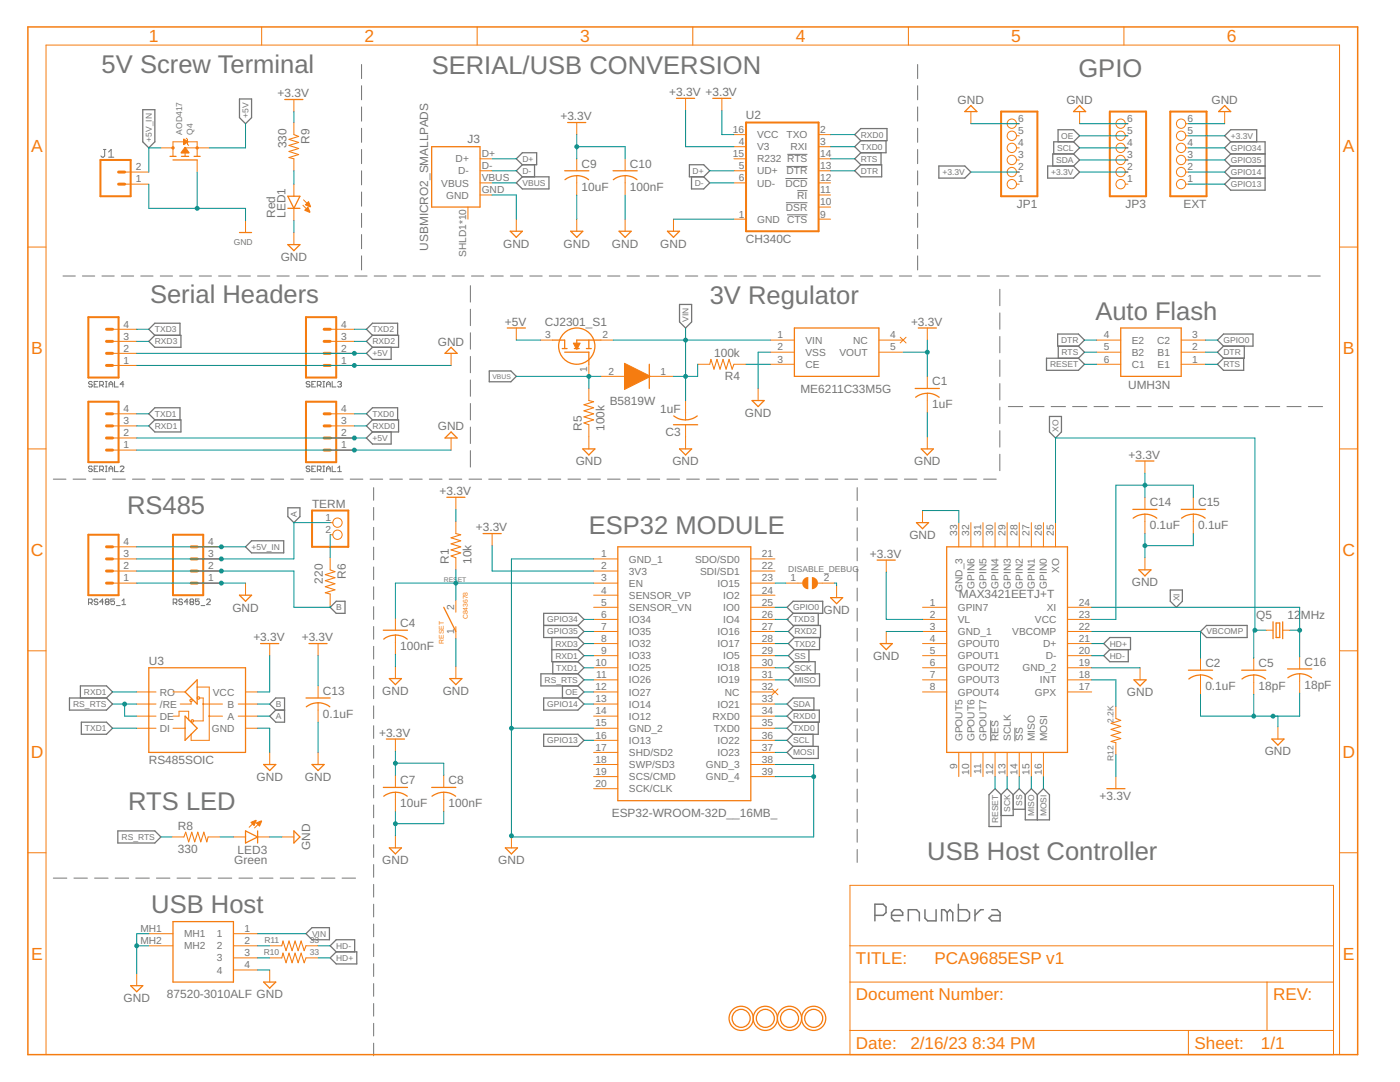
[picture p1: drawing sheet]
<svg xmlns="http://www.w3.org/2000/svg" width="279mm" height="216mm" viewBox="0 0 279 216" stroke-linecap="round" stroke-linejoin="round" font-family="sans-serif">
<defs><g id="words">
<g font-size="5.1" fill="#757575">
<text x="20.3" y="14.5">5V Screw Terminal</text>
<text x="86.2" y="14.8">SERIAL/USB CONVERSION</text>
<text x="215.2" y="15.3">GPIO</text>
<text x="29.9" y="60.4">Serial Headers</text>
<text x="141.6" y="60.6">3V Regulator</text>
<text x="218.6" y="63.8">Auto Flash</text>
<text x="25.4" y="102.6">RS485</text>
<text x="117.5" y="106.5">ESP32 MODULE</text>
<text x="25.6" y="161.7">RTS LED</text>
<text x="185.1" y="171.6">USB Host Controller</text>
<text x="30.2" y="182.2">USB Host</text>
</g>
<g font-size="3.5" fill="#f57c10">
<text x="29.7" y="8.4">1</text>
<text x="72.8" y="8.4">2</text>
<text x="115.8" y="8.4">3</text>
<text x="158.8" y="8.4">4</text>
<text x="201.8" y="8.4">5</text>
<text x="244.8" y="8.4">6</text>
<text x="6.2" y="30.4">A</text>
<text x="268" y="30.4">A</text>
<text x="6.2" y="70.7">B</text>
<text x="268" y="70.7">B</text>
<text x="6.1" y="110.9">C</text>
<text x="267.9" y="110.9">C</text>
<text x="6.1" y="151.2">D</text>
<text x="267.9" y="151.2">D</text>
<text x="6.2" y="191.5">E</text>
<text x="268" y="191.5">E</text>
</g>
<g font-size="3.4" fill="#f57c10">
<text x="170.8" y="192.3">TITLE:</text>
<text x="186.5" y="192.3">PCA9685ESP v1</text>
<text x="170.8" y="199.6">Document Number:</text>
<text x="254.1" y="199.6">REV:</text>
<text x="170.8" y="209.2">Date:</text>
<text x="181.7" y="209.2">2/16/23</text>
<text x="194" y="209.2">8:34 PM</text>
<text x="238.4" y="209.2">Sheet:</text>
<text x="251.7" y="209.2">1/1</text>
</g>
<g font-size="2.4" fill="#757575">
<text x="55.4" y="19.4">+3.3V</text>
<text x="111.8" y="24">+3.3V</text>
<text x="133.6" y="19.1">+3.3V +3.3V</text>
<text x="148.9" y="23.8">U2</text>
<text x="191.1" y="20.7">GND</text>
<text x="212.8" y="20.7">GND</text>
<text x="241.8" y="20.7">GND</text>
<text x="57.2" y="29.6" transform="rotate(-90 57.2 29.6)">330</text>
<text x="61.8" y="28.7" transform="rotate(-90 61.8 28.7)">R9</text>
<text x="93.3" y="28.5">J3</text>
<text x="116.1" y="33.5">C9</text>
<text x="125.7" y="33.5">C10</text>
<text x="116.1" y="38.1">10uF</text>
<text x="125.7" y="38.1">100nF</text>
<text x="202.9" y="41.5">JP1</text>
<text x="224.6" y="41.5">JP3</text>
<text x="236.2" y="41.5">EXT</text>
<text x="54.9" y="43.5" transform="rotate(-90 54.9 43.5)">Red</text>
<text x="57" y="43.5" transform="rotate(-90 57 43.5)">LED1</text>
<text x="56" y="52.1">GND</text>
<text x="85.4" y="50" transform="rotate(-90 85.4 50)">USBMICRO2_SMALLPADS</text>
<text x="100.4" y="49.4">GND</text>
<text x="112.5" y="49.4">GND</text>
<text x="122.1" y="49.4">GND</text>
<text x="131.8" y="49.4">GND</text>
<text x="148.9" y="48.6">CH340C</text>
<text x="100.8" y="65">+5V</text>
<text x="108.8" y="65.1">CJ2301_S1</text>
<text x="181.8" y="65">+3.3V</text>
<text x="87.4" y="69">GND</text>
<text x="142.5" y="71.2">100k</text>
<text x="144.6" y="75.8">R4</text>
<text x="186" y="76.9">C1</text>
<text x="225.1" y="77.6">UMH3N</text>
<text x="121.7" y="80.8">B5819W</text>
<text x="131.8" y="82.5">1uF</text>
<text x="148.7" y="83.2">GND</text>
<text x="159.7" y="78.4">ME6211C33M5G</text>
<text x="186" y="81.5">1uF</text>
<text x="87.4" y="85.8">GND</text>
<text x="116.1" y="86" transform="rotate(-90 116.1 86)">R5</text>
<text x="120.7" y="86" transform="rotate(-90 120.7 86)">100k</text>
<text x="132.8" y="87">C3</text>
<text x="114.9" y="92.8">GND</text>
<text x="134.2" y="92.8">GND</text>
<text x="182.4" y="92.8">GND</text>
<text x="225.2" y="91.5">+3.3V</text>
<text x="62.3" y="101.3">TERM</text>
<text x="87.7" y="98.7">+3.3V</text>
<text x="229.5" y="101">C14</text>
<text x="239.1" y="101">C15</text>
<text x="95" y="106">+3.3V</text>
<text x="181.5" y="107.5">GND</text>
<text x="229.5" y="105.6">0.1uF</text>
<text x="239.1" y="105.6">0.1uF</text>
<text x="89.6" y="112.5" transform="rotate(-90 89.6 112.5)">R1</text>
<text x="94.1" y="112.5" transform="rotate(-90 94.1 112.5)">10k</text>
<text x="173.6" y="111.3">+3.3V</text>
<text x="64.4" y="116.5" transform="rotate(-90 64.4 116.5)">220</text>
<text x="69" y="115.5" transform="rotate(-90 69 115.5)">R6</text>
<text x="191.4" y="119.4">MAX3421EETJ+T</text>
<text x="225.9" y="117">GND</text>
<text x="46.4" y="122">GND</text>
<text x="79.9" y="125.2">C4</text>
<text x="164.3" y="122.5">GND</text>
<text x="250.7" y="123.6">Q5</text>
<text x="257" y="123.6">12</text>
<text x="259.6" y="123.6">MHz</text>
<text x="50.6" y="127.9">+3.3V</text>
<text x="60.2" y="127.9">+3.3V</text>
<text x="79.9" y="129.7">100nF</text>
<text x="174.2" y="131.7">GND</text>
<text x="29.7" y="132.8">U3</text>
<text x="240.6" y="137.7">0.1uF</text>
<text x="240.6" y="133.1">C2</text>
<text x="251.2" y="137.7">18pF</text>
<text x="251.2" y="133.1">C5</text>
<text x="260.3" y="137.5">18pF</text>
<text x="260.3" y="132.9">C16</text>
<text x="64.4" y="143.3">0.1uF</text>
<text x="64.4" y="138.7">C13</text>
<text x="76.3" y="138.7">GND</text>
<text x="88.4" y="138.7">GND</text>
<text x="224.9" y="138.9">GND</text>
<text x="75.7" y="147">+3.3V</text>
<text x="29.7" y="152.5">RS485SOIC</text>
<text x="51.2" y="155.8">GND</text>
<text x="60.8" y="155.8">GND</text>
<text x="252.4" y="150.7">GND</text>
<text x="79.9" y="161.1">10uF</text>
<text x="79.9" y="156.5">C7</text>
<text x="89.5" y="161.1">100nF</text>
<text x="89.5" y="156.5">C8</text>
<text x="219.4" y="159.5">+3.3V</text>
<text x="35.5" y="165.6">R8</text>
<text x="122.1" y="163">ESP32-WROOM-32D__16MB_</text>
<text x="35.5" y="170.1">330</text>
<text x="46.8" y="172.4">Green</text>
<text x="47.4" y="170.4">LED3</text>
<text x="61.9" y="169.6" transform="rotate(-90 61.9 169.6)">GND</text>
<text x="76.3" y="172.4">GND</text>
<text x="99.5" y="172.4">GND</text>
<text x="24.7" y="199.9">GND</text>
<text x="33.3" y="199.2">87520-3010ALF GND</text>
</g>
<g font-size="2" fill="#757575">
<text x="146.3" y="26.5">16</text>
<text x="147.4" y="28.9">4</text>
<text x="151.1" y="30">V3</text>
<text x="151.1" y="27.6">VCC</text>
<text x="157" y="27.6">TXO</text>
<text x="157.7" y="30">RXI</text>
<text x="163.7" y="28.9">3</text>
<text x="163.7" y="26.5">2</text>
<text x="203.2" y="29.2">4</text>
<text x="203.2" y="26.8">5</text>
<text x="203.2" y="24.3">6</text>
<text x="224.9" y="29.2">4</text>
<text x="224.9" y="26.8">5</text>
<text x="224.9" y="24.3">6</text>
<text x="237" y="29.2">4</text>
<text x="237" y="26.8">5</text>
<text x="237" y="24.3">6</text>
<text x="27.1" y="34">2</text>
<text x="90.9" y="32.4">D+</text>
<text x="91.4" y="34.8">D-</text>
<text x="96.1" y="31.3">D+</text>
<text x="96.1" y="33.8">D-</text>
<text x="146.3" y="31.3">15</text>
<text x="147.4" y="33.8">5</text>
<text x="151.1" y="32.4">R232 RTS</text>
<text x="151.1" y="34.8">UD+</text>
<text x="157" y="34.8">DTR</text>
<text x="163.7" y="33.8">13</text>
<text x="163.7" y="31.3">14</text>
<text x="203.2" y="34">2</text>
<text x="203.2" y="31.6">3</text>
<text x="224.9" y="34">2</text>
<text x="224.9" y="31.6">3</text>
<text x="237" y="34">2</text>
<text x="237" y="31.6">3</text>
<text x="27.1" y="36.4">1</text>
<text x="88.1" y="37.2">VBUS</text>
<text x="89.1" y="39.6">GND</text>
<text x="96.1" y="36.2">VBUS</text>
<text x="96.1" y="38.6">GND</text>
<text x="147.4" y="36.2">6</text>
<text x="151.1" y="37.2">UD-</text>
<text x="156.7" y="37.2">DCD</text>
<text x="159.1" y="39.6">RI</text>
<text x="163.7" y="36.2">12</text>
<text x="163.7" y="41">10</text>
<text x="163.7" y="38.6">11</text>
<text x="203.2" y="36.4">1</text>
<text x="224.9" y="36.4">1</text>
<text x="237" y="36.4">1</text>
<text x="147.4" y="43.4">1</text>
<text x="151.1" y="44.5">GND</text>
<text x="156.8" y="42">DSR</text>
<text x="157.1" y="44.5">CTS</text>
<text x="163.7" y="43.4">9</text>
<text x="93.1" y="51.3" transform="rotate(-90 93.1 51.3)">SHLD1*10</text>
<text x="24.7" y="65.4">4</text>
<text x="68.1" y="65.4">4</text>
<text x="24.7" y="70.2">2</text>
<text x="24.7" y="67.8">3</text>
<text x="68.1" y="70.2">2</text>
<text x="68.1" y="67.8">3</text>
<text x="108.8" y="67.5">3</text>
<text x="120.3" y="67.5">2</text>
<text x="155.2" y="67.5">1</text>
<text x="155.2" y="69.9">2</text>
<text x="160.7" y="68.6">VIN</text>
<text x="160.7" y="71">VSS</text>
<text x="167.5" y="71">VOUT</text>
<text x="170.3" y="68.6">NC</text>
<text x="177.6" y="67.5">4</text>
<text x="177.6" y="69.9">5</text>
<text x="220.3" y="69.9">5</text>
<text x="220.3" y="67.5">4</text>
<text x="225.9" y="71">B2</text>
<text x="225.9" y="68.6">E2</text>
<text x="230.9" y="68.6">C2</text>
<text x="231" y="71">B1</text>
<text x="238" y="69.9">2</text>
<text x="238" y="67.5">3</text>
<text x="24.7" y="72.6">1</text>
<text x="68.1" y="72.6">1</text>
<text x="117.2" y="74.1" transform="rotate(-90 117.2 74.1)">1</text>
<text x="121.4" y="74.8">2</text>
<text x="131.8" y="74.8">1</text>
<text x="155.2" y="72.3">3</text>
<text x="160.7" y="73.4">CE</text>
<text x="220.3" y="72.3">6</text>
<text x="225.9" y="73.4">C1</text>
<text x="231" y="73.4">E1</text>
<text x="238" y="72.3">1</text>
<text x="24.7" y="82.2">4</text>
<text x="68.1" y="82.2">4</text>
<text x="24.7" y="89.5">1</text>
<text x="24.7" y="87.1">2</text>
<text x="24.7" y="84.7">3</text>
<text x="68.1" y="89.5">1</text>
<text x="68.1" y="87.1">2</text>
<text x="68.1" y="84.7">3</text>
<text x="65" y="104">1</text>
<text x="65" y="106.4">2</text>
<text x="191" y="106.9" transform="rotate(-90 191 106.9)">33</text>
<text x="193.4" y="106.9" transform="rotate(-90 193.4 106.9)">32</text>
<text x="195.8" y="106.9" transform="rotate(-90 195.8 106.9)">31</text>
<text x="198.2" y="106.9" transform="rotate(-90 198.2 106.9)">30</text>
<text x="200.7" y="106.9" transform="rotate(-90 200.7 106.9)">29</text>
<text x="203.1" y="106.9" transform="rotate(-90 203.1 106.9)">28</text>
<text x="205.5" y="106.9" transform="rotate(-90 205.5 106.9)">27</text>
<text x="207.9" y="106.9" transform="rotate(-90 207.9 106.9)">26</text>
<text x="210.3" y="106.9" transform="rotate(-90 210.3 106.9)">25</text>
<text x="24.7" y="113.6">2</text>
<text x="24.7" y="111.2">3</text>
<text x="24.7" y="108.8">4</text>
<text x="41.6" y="113.6">2</text>
<text x="41.6" y="111.2">3</text>
<text x="41.6" y="108.8">4</text>
<text x="120" y="111.2">1</text>
<text x="120" y="113.6">2</text>
<text x="125.5" y="112.3">GND_1</text>
<text x="138.7" y="112.2">SDO/SD0</text>
<text x="152.1" y="111.2">21</text>
<text x="152.1" y="113.6">22</text>
<text x="24.7" y="116">1</text>
<text x="41.6" y="116">1</text>
<text x="120" y="116">3</text>
<text x="120" y="118.4">4</text>
<text x="125.5" y="114.7">3V3</text>
<text x="125.5" y="117.1">EN</text>
<text x="125.5" y="119.5">SENSOR_VP</text>
<text x="139.7" y="114.7">SDI/SD1</text>
<text x="143.2" y="117.1">IO15</text>
<text x="144.3" y="119.5">IO2</text>
<text x="152.1" y="116">23</text>
<text x="152.1" y="118.4">24</text>
<text x="157.8" y="116">1</text>
<text x="164.4" y="116">2</text>
<text x="192.1" y="118.1" transform="rotate(-90 192.1 118.1)">GND_3</text>
<text x="194.5" y="117.4" transform="rotate(-90 194.5 117.4)">GPIN6</text>
<text x="196.9" y="117.4" transform="rotate(-90 196.9 117.4)">GPIN5</text>
<text x="199.3" y="117.4" transform="rotate(-90 199.3 117.4)">GPIN4</text>
<text x="201.7" y="117.4" transform="rotate(-90 201.7 117.4)">GPIN3</text>
<text x="204.1" y="117.4" transform="rotate(-90 204.1 117.4)">GPIN2</text>
<text x="206.5" y="117.4" transform="rotate(-90 206.5 117.4)">GPIN1</text>
<text x="208.9" y="117.4" transform="rotate(-90 208.9 117.4)">GPIN0</text>
<text x="211.4" y="114.3" transform="rotate(-90 211.4 114.3)">XO</text>
<text x="90.6" y="121.8" transform="rotate(-90 90.6 121.8)">2</text>
<text x="120" y="120.8">5</text>
<text x="120" y="123.3">6</text>
<text x="120" y="125.7">7</text>
<text x="125.5" y="121.9">SENSOR_VN</text>
<text x="125.5" y="124.3">IO34</text>
<text x="144.3" y="121.9">IO0</text>
<text x="144.3" y="124.3">IO4</text>
<text x="152.1" y="120.8">25</text>
<text x="152.1" y="123.3">26</text>
<text x="152.1" y="125.7">27</text>
<text x="185.6" y="120.8">1</text>
<text x="185.6" y="123.3">2</text>
<text x="185.6" y="125.7">3</text>
<text x="191.1" y="121.9">GPIN7</text>
<text x="191.1" y="124.3">VL</text>
<text x="206.5" y="124.3">VCC</text>
<text x="208.9" y="121.9">XI</text>
<text x="215.3" y="120.8">24</text>
<text x="215.3" y="123.3">23</text>
<text x="215.3" y="125.7">22</text>
<text x="90.6" y="126.5" transform="rotate(-90 90.6 126.5)">1</text>
<text x="120" y="128.1">8</text>
<text x="120" y="130.5">9</text>
<text x="125.5" y="126.7">IO35</text>
<text x="125.5" y="129.1">IO32</text>
<text x="125.5" y="131.6">IO33</text>
<text x="143.2" y="126.7">IO16</text>
<text x="143.2" y="129.1">IO17</text>
<text x="144.3" y="131.5">IO5</text>
<text x="152.1" y="128.1">28</text>
<text x="152.1" y="130.5">29</text>
<text x="185.6" y="128.1">4</text>
<text x="185.6" y="130.5">5</text>
<text x="191.1" y="126.7">GND_1</text>
<text x="191.1" y="129.1">GPOUT0</text>
<text x="191.1" y="131.6">GPOUT1</text>
<text x="202" y="126.7">VBCOMP</text>
<text x="208.2" y="129.1">D+</text>
<text x="208.7" y="131.5">D-</text>
<text x="215.3" y="128.1">21</text>
<text x="215.3" y="130.5">20</text>
<text x="118.8" y="132.9">10</text>
<text x="118.8" y="137.7">12</text>
<text x="119" y="135.3">11</text>
<text x="125.5" y="134">IO25</text>
<text x="125.5" y="136.4">IO26</text>
<text x="143.2" y="134">IO18</text>
<text x="143.2" y="136.4">IO19</text>
<text x="152.1" y="132.9">30</text>
<text x="152.1" y="135.3">31</text>
<text x="152.1" y="137.7">32</text>
<text x="185.6" y="132.9">6</text>
<text x="185.6" y="135.3">7</text>
<text x="185.6" y="137.7">8</text>
<text x="191.1" y="134">GPOUT2</text>
<text x="191.1" y="136.4">GPOUT3</text>
<text x="204.1" y="134">GND_2</text>
<text x="207.6" y="136.4">INT</text>
<text x="215.3" y="132.9">19</text>
<text x="215.3" y="135.3">18</text>
<text x="215.3" y="137.7">17</text>
<text x="31.9" y="138.8">RO</text>
<text x="31.9" y="141.2">/RE</text>
<text x="31.9" y="143.6">DE</text>
<text x="42.5" y="138.8">VCC</text>
<text x="45.4" y="141.2">B</text>
<text x="45.4" y="143.6">A</text>
<text x="118.8" y="140.1">13</text>
<text x="118.8" y="142.6">14</text>
<text x="125.5" y="138.8">IO27</text>
<text x="125.5" y="141.2">IO14</text>
<text x="125.5" y="143.6">IO12</text>
<text x="142.2" y="143.6">RXD0</text>
<text x="143.2" y="141.2">IO21</text>
<text x="144.7" y="138.8">NC</text>
<text x="152.1" y="140.1">33</text>
<text x="152.1" y="142.6">34</text>
<text x="191.1" y="138.8">GPOUT4</text>
<text x="206.5" y="138.8">GPX</text>
<text x="31.9" y="146">DI</text>
<text x="42.3" y="146">GND</text>
<text x="118.8" y="145">15</text>
<text x="118.8" y="147.4">16</text>
<text x="118.8" y="149.8">17</text>
<text x="125.5" y="146">GND_2</text>
<text x="125.5" y="148.4">IO13</text>
<text x="142.4" y="146">TXD0</text>
<text x="143.2" y="148.4">IO22</text>
<text x="152.1" y="145">35</text>
<text x="152.1" y="147.4">36</text>
<text x="152.1" y="149.8">37</text>
<text x="192.1" y="147.9" transform="rotate(-90 192.1 147.9)">GPOUT5</text>
<text x="194.5" y="147.9" transform="rotate(-90 194.5 147.9)">GPOUT6</text>
<text x="196.9" y="147.9" transform="rotate(-90 196.9 147.9)">GPOUT7</text>
<text x="199.3" y="147.9" transform="rotate(-90 199.3 147.9)">RES</text>
<text x="201.7" y="147.9" transform="rotate(-90 201.7 147.9)">SCLK</text>
<text x="204.1" y="147.9" transform="rotate(-90 204.1 147.9)">SS</text>
<text x="206.5" y="147.9" transform="rotate(-90 206.5 147.9)">MISO</text>
<text x="209" y="147.9" transform="rotate(-90 209 147.9)">MOSI</text>
<text x="118.8" y="152.2">18</text>
<text x="118.8" y="154.6">19</text>
<text x="125.5" y="150.9">SHD/SD2</text>
<text x="125.5" y="153.3">SWP/SD3</text>
<text x="125.5" y="155.7">SCS/CMD</text>
<text x="140.9" y="153.3">GND_3</text>
<text x="140.9" y="155.7">GND_4</text>
<text x="143.2" y="150.8">IO23</text>
<text x="152.1" y="152.2">38</text>
<text x="152.1" y="154.6">39</text>
<text x="191" y="153.5" transform="rotate(-90 191 153.5)">9</text>
<text x="193.4" y="154.6" transform="rotate(-90 193.4 154.6)">10</text>
<text x="195.8" y="154.5" transform="rotate(-90 195.8 154.5)">11</text>
<text x="198.2" y="154.6" transform="rotate(-90 198.2 154.6)">12</text>
<text x="200.7" y="154.6" transform="rotate(-90 200.7 154.6)">13</text>
<text x="203.1" y="154.6" transform="rotate(-90 203.1 154.6)">14</text>
<text x="205.5" y="154.6" transform="rotate(-90 205.5 154.6)">15</text>
<text x="207.9" y="154.6" transform="rotate(-90 207.9 154.6)">16</text>
<text x="118.8" y="157">20</text>
<text x="125.5" y="158.1">SCK/CLK</text>
<text x="28" y="186">MH1</text>
<text x="48.8" y="186">1</text>
<text x="28" y="188.4">MH2</text>
<text x="36.7" y="187">MH1</text>
<text x="36.7" y="189.4">MH2</text>
<text x="43.2" y="187">1</text>
<text x="43.2" y="189.4">2</text>
<text x="43.2" y="191.9">3</text>
<text x="48.8" y="188.4">2</text>
<text x="48.8" y="190.8">3</text>
<text x="43.2" y="194.3">4</text>
<text x="48.8" y="193.2">4</text>
</g>
<g font-size="1.7" fill="#757575">
<text x="49.6" y="23.5" transform="rotate(-90 49.6 23.5)">+5V</text>
<text x="30.3" y="28.3" transform="rotate(-90 30.3 28.3)">+5V_IN</text>
<text x="36.3" y="26.9" transform="rotate(-90 36.3 26.9)">AOD417</text>
<text x="38.5" y="26.9" transform="rotate(-90 38.5 26.9)">Q4</text>
<text x="171.8" y="29.9">TXD0</text>
<text x="171.8" y="27.5">RXD0</text>
<text x="211.8" y="27.7">OE</text>
<text x="245.6" y="27.7">+3.3V</text>
<text x="104.2" y="32.3">D+</text>
<text x="104.2" y="34.7">D-</text>
<text x="138.2" y="34.7">D+</text>
<text x="171.8" y="34.7">DTR</text>
<text x="171.8" y="32.3">RTS</text>
<text x="188.1" y="34.9">+3.3V</text>
<text x="209.8" y="34.9">+3.3V</text>
<text x="210.8" y="32.5">SDA</text>
<text x="211" y="30.1">SCL</text>
<text x="245.6" y="34.9">GPIO14</text>
<text x="245.6" y="30.1">GPIO34</text>
<text x="245.6" y="32.5">GPIO35</text>
<text x="104.2" y="37.1">VBUS</text>
<text x="138.7" y="37.1">D-</text>
<text x="245.6" y="37.3">GPIO13</text>
<text x="46.7" y="48.8">GND</text>
<text x="137.4" y="64.2" transform="rotate(-90 137.4 64.2)">VIN</text>
<text x="30.9" y="68.7">RXD3</text>
<text x="30.9" y="66.3">TXD3</text>
<text x="74.3" y="71.1">+5V</text>
<text x="74.3" y="68.7">RXD2</text>
<text x="74.3" y="66.3">TXD2</text>
<text x="211.8" y="68.5">DTR</text>
<text x="211.9" y="70.9">RTS</text>
<text x="244.2" y="68.5">GPIO0</text>
<text x="244.2" y="70.9">DTR</text>
<text x="209.6" y="73.3">RESET</text>
<text x="244.2" y="73.3">RTS</text>
<text x="30.9" y="83.2">TXD1</text>
<text x="74.3" y="83.2">TXD0</text>
<text x="30.9" y="85.6">RXD1</text>
<text x="74.3" y="88">+5V</text>
<text x="74.3" y="85.6">RXD0</text>
<text x="211.2" y="86.2" transform="rotate(-90 211.2 86.2)">XO</text>
<text x="59.3" y="103.1" transform="rotate(-90 59.3 103.1)">A</text>
<text x="50.2" y="109.7">+5V_IN</text>
<text x="157.3" y="114.2">DISABLE_DEBUG</text>
<text x="235.4" y="120" transform="rotate(-90 235.4 120)">XI</text>
<text x="67.1" y="121.8">B</text>
<text x="109.2" y="124.2">GPIO34</text>
<text x="158.3" y="121.8">GPIO0</text>
<text x="158.3" y="124.2">TXD3</text>
<text x="109.2" y="126.6">GPIO35</text>
<text x="110.8" y="129">RXD3</text>
<text x="110.8" y="131.4">RXD1</text>
<text x="158.5" y="126.6">RXD2</text>
<text x="158.5" y="129">TXD2</text>
<text x="158.5" y="131.4">SS</text>
<text x="221.5" y="129">HD+</text>
<text x="221.5" y="131.4">HD-</text>
<text x="240.8" y="126.6">VBCOMP</text>
<text x="108.7" y="136.3">RS_RTS</text>
<text x="111" y="133.8">TXD1</text>
<text x="158.5" y="136.3">MISO</text>
<text x="158.5" y="133.8">SCK</text>
<text x="14.6" y="141.1">RS_RTS</text>
<text x="16.7" y="138.7">RXD1</text>
<text x="55" y="143.5">A</text>
<text x="55" y="141.1">B</text>
<text x="109.2" y="141.1">GPIO14</text>
<text x="112.9" y="138.7">OE</text>
<text x="158.3" y="141.1">SDA</text>
<text x="158.3" y="143.5">RXD0</text>
<text x="16.9" y="145.9">TXD1</text>
<text x="109.2" y="148.3">GPIO13</text>
<text x="158.3" y="148.3">SCL</text>
<text x="158.3" y="145.9">TXD0</text>
<text x="222.2" y="144.2" transform="rotate(-90 222.2 144.2)">2.2K</text>
<text x="158.3" y="150.7">MOSI</text>
<text x="222.2" y="151.8" transform="rotate(-90 222.2 151.8)">R12</text>
<text x="204" y="160.8" transform="rotate(-90 204 160.8)">SS</text>
<text x="24.3" y="167.6">RS_RTS</text>
<text x="199.2" y="164.2" transform="rotate(-90 199.2 164.2)">RESET</text>
<text x="201.6" y="162" transform="rotate(-90 201.6 162)">SCK</text>
<text x="206.4" y="162.9" transform="rotate(-90 206.4 162.9)">MISO</text>
<text x="208.8" y="162.9" transform="rotate(-90 208.8 162.9)">MOSI</text>
<text x="52.6" y="190.6">R10</text>
<text x="52.8" y="188.2">R11</text>
<text x="61.8" y="190.7">33</text>
<text x="61.8" y="188.2">33</text>
<text x="62.3" y="186.9">VIN</text>
<text x="67.1" y="191.7">HD+</text>
<text x="67.1" y="189.3">HD-</text>
</g>
<g font-size="1.4" fill="#757575">
<text x="98.3" y="75.6">VBUS</text>
<text x="88.6" y="116.1">RES</text>
<text x="91.3" y="116.1">ET</text>
</g>
<g font-size="1.4" fill="#f57c10">
<text x="93.4" y="123.6" transform="rotate(-90 93.4 123.6)">C843678</text>
<text x="88.6" y="128.4" transform="rotate(-90 88.6 128.4)">RESET</text>
</g>
</g></defs>
<g fill="none" stroke="#757575" stroke-width=".2">
<path d="M72.2 12.9v2.8M72.2 17.1v2.8M183.1 12.9v2.8M183.1 17.1v2.8M20.6 29.8h.5M20.9 29.8v1.3l-.3 .3h-.2l-.3-.3M21.7 31.4h1M21.7 30.3l.5-.5v1.6M72.2 21.3v2.9M72.2 25.6v2.8M72.2 29.8v2.9M72.2 34.1v2.8"/>
<path d="M72.2 38.3v2.8M156.7 35.6h4.4M157 33.2h4.1M157.1 30.8h4M159.1 38h2M183.1 21.3v2.9M183.1 25.6v2.8M183.1 29.8v2.9M183.1 34.1v2.8M183.1 38.3v2.8M12.6 55.1h2.4M16.4 55.1h2.5"/>
<path d="M20.3 55.1h2.5M24.2 55.1h2.5M28.1 55.1h2.4M32 55.1h2.4M35.9 55.1h2.4M39.8 55.1h2.4M43.6 55.1h2.5M47.5 55.1h2.5M51.4 55.1h2.4M55.3 55.1h2.4M59.2 55.1h2.4M63 55.1h2.5"/>
<path d="M66.9 55.1h2.5M70.8 55.1h2.5M72.2 42.6v2.8M72.2 46.8v2.8M72.2 51.1v2.8M74.7 55.1h2.4M78.6 55.1h2.4M82.4 55.1h2.5M86.3 55.1h2.5M90.2 55.1h2.5M93.9 57v3.3M94.1 55.1h2.4"/>
<path d="M98 55.1h2.4M101.9 55.1h2.4M105.7 55.1h2.5M109.6 55.1h2.5M113.5 55.1h2.5M117.4 55.1h2.4M121.3 55.1h2.4M125.1 55.1h2.5M129 55.1h2.5M132.9 55.1h2.5M136.8 55.1h2.5M140.7 55.1h2.4"/>
<path d="M144.5 55.1h2.5M148.4 55.1h2.5M152.3 55.1h2.5M156.2 55.1h2.5M156.8 40.4h4.3M157.1 42.9h4M160.1 55.1h2.4M164 55.1h2.4M167.9 55.1h2.4M171.7 55.1h2.5M175.6 55.1h2.5M179.5 55.1h2.4"/>
<path d="M183.1 42.6v2.8M183.1 46.8v2.8M183.1 51.1v2.8M183.4 55.1h2.4M187.3 55.1h2.4M191.1 55.1h2.5M195 55.1h2.5M198.9 55.1h2.5M199.5 57.7v3.3M202.8 55.1h2.5M206.7 55.1h2.4M210.5 55.1h2.5"/>
<path d="M214.4 55.1h2.5M218.3 55.1h2.5M222.2 55.1h2.5M226.1 55.1h2.4M230 55.1h2.4M233.8 55.1h2.5M237.7 55.1h2.5M241.6 55.1h2.5M245.5 55.1h2.4M249.4 55.1h2.4M253.3 55.1h2.4M257.1 55.1h2.5"/>
<path d="M261 55.1h2.5M18.4 76.3l-.2-.2h-.3l-.2 .2 .2 .4h.3l.2 .2-.2 .3h-.3l-.2-.2M18.8 76.7h.4M19.5 76.1h-.7v1.1h.7M19.9 76.9h.6l.1-.2v-.4l-.1-.2h-.6v1.1M20.3 76.9l.3 .3M21 76.1h.4M21 77.2h.4M21.2 76.1v1.1M21.8 77.2v-.7l.3-.4 .4 .4v.7M21.8 76.7h.7M22.9 76.1v1.1h.7"/>
<path d="M24.7 76.7h-.7l.5-.6v1.1M61.8 76.3l-.1-.2h-.4l-.2 .2 .2 .4h.4l.1 .2-.1 .3h-.4l-.2-.2M62.2 76.7h.4M63 76.1h-.8v1.1h.8M63.3 76.9h.6l.2-.2v-.4l-.2-.2h-.6v1.1M63.7 76.9l.4 .3M64.4 76.1h.4M64.4 77.2h.4M64.6 76.1v1.1M65.2 77.2v-.7l.4-.4 .3 .4v.7M65.2 76.7h.7M66.3 76.1v1.1h.7"/>
<path d="M67.4 76.3l.2-.2h.4l.1 .2-.1 .4M67.8 76.7h.2M68 76.7l.1 .2-.1 .3h-.4l-.2-.2M93.9 61.7v3.3M93.9 66.4v3.3M93.9 71.1v3.3M93.9 75.8v3.3M199.5 62.4v3.3M199.5 67.1v3.3M199.5 71.8v3.3M199.5 76.5v3.3M10.6 95.6h2.6"/>
<path d="M14.6 95.6h2.5M18.4 93.2l-.2-.2h-.3l-.2 .2 .2 .4h.3l.2 .1-.2 .4h-.3l-.2-.2M18.5 95.6h2.6M18.8 93.6h.4M19.5 93h-.7v1.1h.7M19.9 93.7h.6l.1-.1v-.4l-.1-.2h-.6v1.1M20.3 93.7l.3 .4M21 93h.4M21 94.1h.4M21.2 93v1.1M21.8 94.1v-.7l.3-.4 .4 .4v.7M21.8 93.6h.7"/>
<path d="M22.5 95.6h2.5M22.9 93v1.1h.7M24 93.2l.2-.2h.3l.2 .2v.2l-.7 .7h.7M26.4 95.6h2.6M30.4 95.6h2.5M34.3 95.6h2.6M38.3 95.6h2.5M42.2 95.6h2.6M46.2 95.6h2.5M50.1 95.6h2.6M54.1 95.6h2.5M58 95.6h2.6"/>
<path d="M61.8 93.2l-.1-.2h-.4l-.2 .2 .2 .4h.4l.1 .1-.1 .4h-.4l-.2-.2M62 95.6h2.5M62.2 93.6h.4M63 93h-.8v1.1h.8M63.3 93.7h.6l.2-.1v-.4l-.2-.2h-.6v1.1M63.7 93.7l.4 .4M64.4 93h.4M64.4 94.1h.4M64.6 93v1.1M65.2 93.6h.7M65.2 94.1v-.7l.4-.4 .3 .4v.7M65.9 95.6h2.6"/>
<path d="M66.3 93v1.1h.7M67.4 94.1h.7M67.4 93.4l.4-.4v1.1M69.9 95.6h2.5M73.9 95.6h2.5M74.6 97.3v2.5M77.8 95.6h2.5M81.7 95.6h2.6M85.7 95.6h2.5M89.6 95.6h2.6M93.6 95.6h2.5M93.9 80.5v3.3"/>
<path d="M93.9 85.2v3.3M93.9 89.9v3.3M97.5 95.6h2.6M101.5 95.6h2.5M105.4 95.6h2.6M109.4 95.6h2.5M113.3 95.6h2.6M117.3 95.6h2.5M121.2 95.6h2.6M125.2 95.6h2.5M129.1 95.6h2.6M133.1 95.6h2.5"/>
<path d="M137 95.6h2.6M141 95.6h2.5M144.9 95.6h2.6M148.9 95.6h2.5M152.8 95.6h2.6M156.8 95.6h2.5M160.7 95.6h2.6M164.7 95.6h2.5M168.6 95.6h2.6M171.1 97.3v2.6M172.6 95.6h2.5M176.6 95.6h2.5"/>
<path d="M180.5 95.6h2.5M184.4 95.6h2.6M188.4 95.6h2.5M192.3 95.6h2.6M196.3 95.6h2.5M199.5 81.2v3.3M199.5 85.9v3.3M199.5 90.6v3.3M201.2 81.1h2.9M205.5 81.1h2.9M209.8 81.1h2.8M214.1 81.1h2.8"/>
<path d="M218.3 81.1h2.9M222.6 81.1h2.9M226.9 81.1h2.8M231.2 81.1h2.8M235.4 81.1h2.9M239.7 81.1h2.9M244 81.1h2.8M248.3 81.1h2.8M252.6 81.1h2.8M256.8 81.1h2.9M261.1 81.1h2.8M19.5 119.7l-.2-.2h-.3l-.2 .2 .2 .4h.3l.2 .2-.2 .3h-.3l-.2-.1"/>
<path d="M22.9 119.5h-.8v.6l.6-.2 .2 .2v.4l-.2 .1h-.4l-.2-.1M24.3 119.9l.4-.4v1.1M36.4 119.7l-.2-.2h-.3l-.2 .4 .2 .2h.3l.2 .4-.2 .1h-.3l-.2-.1M39.8 119.5h-.8v.6l.4-.2 .4 .2v.4l-.2 .1h-.4l-.2-.1M41.2 119.7l.2-.2h.4l.2 .2v.2l-.8 .7h.8M74.6 101.3v2.5M74.6 105.2v2.5M74.6 109.2v2.5M74.6 113.1v2.6M74.6 117.1v2.5M171.1 101.3v2.6M171.1 105.3v2.6"/>
<path d="M171.1 109.3v2.6M171.1 113.3v2.6M171.1 117.3v2.6M17.7 120.3h.5l.2-.2v-.4l-.2-.2h-.5v1.1M18.1 120.3l.3 .3M20.6 120.1h-.7l.6-.6v1.1M21.2 120.1l-.2-.2 .2-.4h.4l.2 .2-.2 .4M21.2 120.1h.4M21.2 120.1l-.2 .2 .2 .3h.4l.2-.1-.2-.4M23.2 120.8h.8M24.3 120.6h.8M34.6 120.3h.5l.2-.2v-.4l-.2-.2h-.5v1.1"/>
<path d="M34.9 120.3l.4 .3M37.5 120.1h-.7l.5-.6v1.1M38.1 120.1l-.2-.2 .2-.4h.4l.2 .2-.2 .4M38.1 120.1h.4M38.1 120.1l-.2 .2 .2 .3h.4l.2-.1-.2-.4M40.1 120.8h.8M74.6 121.1v2.5M74.6 125v2.6M74.6 129v2.5M74.6 132.9v2.6M74.6 136.9v2.5M171.1 121.4v2.6"/>
<path d="M171.1 125.4v2.6M171.1 129.4v2.6M171.1 133.4v2.6M171.1 137.4v2.6M74.6 140.8v2.6M74.6 144.8v2.5M74.6 148.8v2.5M74.6 152.7v2.6M74.6 156.7v2.5M171.1 141.4v2.6M171.1 145.4v2.6M171.1 149.4v2.6"/>
<path d="M171.1 153.5v2.5M171.1 157.5v2.5M197.7 143.7v4.2M202.5 145.2v2.7M10.6 175.2h2.7M14.8 175.2h2.6M18.9 175.2h2.7M23 175.2h2.7M27.1 175.2h2.7M31.2 175.2h2.7M35.3 175.2h2.7M39.5 175.2h2.6"/>
<path d="M43.6 175.2h2.6M47.7 175.2h2.7M51.8 175.2h2.7M55.9 175.2h2.7M60 175.2h2.7M64.2 175.2h2.6M68.3 175.2h2.7M74.6 160.6v2.6M74.6 164.6v2.5M74.6 168.6v2.5M74.6 172.5v2.5M74.6 176.5v2.5"/>
<path d="M171.1 161.5v2.6M171.1 165.5v2.6M171.1 169.5v2.6M74.6 180.4v2.6M74.6 184.4v2.5M74.6 188.3v2.6M74.6 192.3v2.5M74.6 196.3v2.5M74.6 200.2v2.6M74.6 204.2v2.5M74.6 208.2v2.5"/>
</g>
<path d="M174.6 182.6h1.7l.5-.5v-1.1l-.5-.6h-1.7v3.3M177.9 182.6h2.2v-.5l-.5-.6h-1.1l-.6 .6v1.1l.6 .5h1.1M181.3 183.7v-2.2h1.6l.6 .6v1.6M184.6 181.5v1.7l.5 .5h1.7v-2.2M189 182.1l-.5-.6h-.6v2.2M189 182.1v1.6M189 182.1l.6-.6 .5 .6v1.6M191.3 180.4v3.3h1.6l.6-.5v-1.1l-.6-.6h-1.6M194.6 181.5v2.2M196.3 181.5h-.6l-1.1 1.1M197.9 181.5h1.1l.6 .6v1.6h-1.7l-.5-.5 .5-.6h1.7" fill="none" stroke="#757575" stroke-width=".3"/>
<g fill="none" stroke="#757575" stroke-width=".25">
<path d="M47.8 19.7h2.4v3.8l-1.2 1.2-1.2-1.2zM28.5 21.9h2.4v6.4l-1.2 1.2-1.2-1.2zM103 31.7l1.2-1.2h2.9v2.4h-2.9zM104.2 35.3h5.4v2.4h-5.4l-1.2-1.2zM104.2 32.9l-1.2 1.2 1.2 1.2M106.7 32.9v2.4M137.6 32.9h2.8l1.2 1.2-1.2 1.2h-2.8zM138 35.3v2.4h2.4l1.2-1.2-1.2-1.2M170.6 34.1l1.2-1.2h4.2v2.4h-4.2zM170.6 26.9l1.2-1.2h5.2v2.4h-5.2zM171.8 30.5l-1.2 1.2 1.2 1.2M171.8 28.1l-1.2 1.2 1.2 1.2"/>
<path d="M175.8 30.5v2.4M176.8 28.1v2.4h-5M187.4 33.1h5.2l1.2 1.2-1.2 1.2h-5.2zM209.1 33.1h5.1l1.3 1.2-1.3 1.2h-5.1zM211.2 28.3v-2.4h3l1.3 1.2-1.3 1.2M214.2 30.7l1.3 1.2-1.3 1.2M214.2 30.7h-4.1v2.4M214.2 28.3l1.3 1.2-1.3 1.2M214.2 28.3h-3.9v2.4M245.6 33.1h6.9M245.6 30.7h6.9M245.6 28.3h6.9v9.7h-6.9l-1.2-1.3 1.2-1.2"/>
<path d="M245.6 35.5h6.9M245.6 28.3l-1.2-1.2 1.2-1.2h5.2v2.4M245.6 33.1l-1.2 1.2 1.2 1.2M245.6 28.3l-1.2 1.2 1.2 1.2M245.6 30.7l-1.2 1.2 1.2 1.2M29.7 68.1l1.2-1.2h5.2v2.4h-5.2zM30.9 66.9l-1.2-1.2 1.2-1.2h5v2.4M74.3 69.3l-1.2 1.2 1.2 1.2h3.8v-2.4M74.3 66.9h5.2v2.4h-5.2M74.3 66.9l-1.2-1.2 1.2-1.2h5.1v2.4M74.3 66.9l-1.2 1.2 1.2 1.2M97.6 74h4.4l1 1.1-1 1.1h-4.4z"/>
<path d="M135.6 60.7h2.4v3.5l-1.2 1.2-1.2-1.2zM208.9 71.5h6.3l1.2 1.2-1.2 1.2h-6.3zM211.1 66.7h4.1l1.2 1.2-1.2 1.2h-4.1zM211.2 69.1v2.4M215.2 69.1l1.2 1.2-1.2 1.2M243 67.9l1.2-1.2h5.9v2.4h-5.9zM244.2 71.5l-1.2 1.2 1.2 1.2h4v-2.4M244.2 69.1l-1.2 1.2 1.2 1.2M248.3 69.1v2.4h-4.1M29.7 85l1.2-1.2h5.2v2.4h-5.2zM30.9 83.8l-1.2-1.2 1.2-1.2h5v2.4M74.3 86.2l-1.2 1.2 1.2 1.2h3.8v-2.4"/>
<path d="M74.3 83.8h5.2v2.4h-5.2M74.3 83.8l-1.2-1.2 1.2-1.2h5.1v2.4M74.3 83.8l-1.2 1.2 1.2 1.2M209.4 83.1h2.4v3.1l-1.1 1.2-1.3-1.2zM49 109.1l1.2-1.2h6.4v2.4h-6.4zM57.4 101.3h2.5v1.8l-1.2 1.2-1.3-1.2zM67.1 120h1.8v2.4h-1.8l-1.2-1.2zM233.6 117.7h2.4v2.3l-1.2 1.2-1.2-1.2zM13.9 139.3h7.4l1.2 1.2-1.2 1.2h-7.4zM16 139.3v-2.4h5.3l1.2 1.2-1.2 1.2M108.5 139.3h6.8l1.2 1.2-1.2 1.2h-6.8zM108.5 124.8h6.8"/>
<path d="M110.1 129.6h5.2M110.1 127.2v4.8h5.2M110.3 132v2.5M112.2 136.9v2.4M115.3 129.6l1.2 1.2-1.2 1.2M115.3 127.2l1.2 1.2-1.2 1.2M115.3 124.8l1.2-1.2-1.2-1.2h-6.8v4.8h6.8M115.3 136.9l1.2 1.2-1.2 1.2M115.3 134.5h-7.4v2.4h7.4M115.3 134.5l1.2 1.2-1.2 1.2M115.3 132l1.2 1.2-1.2 1.3M115.3 124.8l1.2 1.2-1.2 1.2"/>
<path d="M157.1 121.2l1.2-1.2h5.9v2.4h-5.9zM157.3 135.7l1.2-1.2h5.1v2.4h-5.1zM158.3 122.4l-1.2 1.2 1.2 1.2h5.4v2.4h-5.2M158.5 124.8l-1.2 1.2 1.2 1.2M158.5 127.2l-1.2 1.2 1.2 1.2M158.5 132l-1.2 1.2 1.2 1.3M158.5 132h4.2v2.5M158.5 129.6l-1.2 1.2 1.2 1.2M161.4 129.6v2.4M163.3 122.4v2.4M163.6 127.2v2.4h-5.1M220.3 128.4l1.2-1.2h4.1v2.4h-4.1z"/>
<path d="M221.5 129.6l-1.2 1.2 1.2 1.2h3.7v-2.4M240.8 124.8h8.1v2.4h-8.1l-1.2-1.2zM16.2 144.1h5.1l1.2 1.2-1.2 1.2h-5.1zM53.8 140.5l1.2-1.2h1.8v4.8h-1.8l-1.2-1.2 1.2-1.2zM55 141.7h1.8M108.5 146.5h6.8l1.2 1.2-1.2 1.2h-6.8zM158.3 141.7l-1.2-1.2 1.2-1.2h4.1v2.4M158.3 141.7h5.2v2.4h-5.2M158.3 146.5l-1.2 1.2 1.2 1.2M158.3 148.9h5v2.4h-5l-1.2-1.2zM158.3 144.1l-1.2 1.2 1.2 1.2M158.3 141.7l-1.2 1.2 1.2 1.2"/>
<path d="M162.3 146.5v2.4M163.3 144.1v2.4h-5M197.4 158.6l1.2-1.2 1.2 1.2v6.3h-2.4zM199.8 158.6l1.2-1.2 1.2 1.2M202.2 158.6v4.1h-2.4M202.2 158.6l1.2-1.2 1.2 1.2M204.6 158.6v5h4.8v-5l-1.2-1.2-1.2 1.2M204.6 158.6l1.2-1.2 1.2 1.2M207 158.6v5M23.5 165.8h7.4l1.2 1.2-1.2 1.2h-7.4zM202.2 161.5h2.4M61.1 186.3l1.2-1.2h3.4v2.4h-3.4z"/>
<path d="M65.9 191.1l1.2-1.2h4.1v2.4h-4.1zM67.1 189.9l-1.2-1.2 1.2-1.2h3.7v2.4"/>
</g>
<path d="M148.9 24.4h14.5v21.7h-14.5zM199.8 22.3h7.2v16.9h-7.2zM221.5 22.3h7.2v16.9h-7.2z" fill="none" stroke="#f57c10" stroke-width=".4"/>
<g fill="none" stroke="#f57c10" stroke-width=".2">
<path d="M136.8 19.6v2.4M144.1 19.6v2.4M95.8 36.5h2.4M95.8 34.1h2.4M95.8 38.9h2.4M95.8 31.7h2.4M115.1 24.4v2.5M115.1 31.7v2.4M115.1 35.1v3.8M124.8 31.7v2.4M124.8 35.1v3.8M146.5 36.5h2.4"/>
<path d="M146.5 34.1h2.4M146.5 31.7h2.4M146.5 29.3h2.4M146.5 26.9h2.4M163.4 36.5h2.4M163.4 34.1h2.4M163.4 38.9h2.4M163.4 31.7h2.4M163.4 29.3h2.4M163.4 26.9h2.4M193.8 22.3v2.4M202.9 36.7h.5"/>
<path d="M202.9 34.3h.5M202.9 31.9h.5M202.9 29.5h.5M202.9 27.1h.5M202.9 24.7h.5M215.5 22.3v2.4M224.6 36.7h.5M224.6 34.3h.5M224.6 31.9h.5M224.6 29.5h.5M224.6 27.1h.5M224.6 24.7h.5"/>
<path d="M93.4 41.3v2.4M103 43.7v2.4M115.1 43.7v2.4M124.8 43.7v2.4M134.4 43.7v2.4M146.5 43.7h2.4M163.4 43.7h2.4M163.4 41.3h2.4M103 65.4v2.5M107.9 67.9h2.4M117.5 72.7v2.4M117.5 77.5v2.4"/>
<path d="M119.9 67.9h2.4M119.9 75.1h4.9M129.6 75.1h4.8M136.8 79.9v3.9M139.2 72.7h2.4M146.5 72.7h2.4M151.3 77.5v2.4M153.7 72.7h4.8M153.7 70.3h4.8M153.7 67.9h4.8M175.4 70.3h4.8M175.4 67.9h4.8"/>
<path d="M179.7 67.3l1.1 1.1M180.8 67.3l-1.1 1.1M185.1 65.4v2.5M185.1 75.1v2.4M185.1 78.5v3.8M218.8 72.7h4.9M218.8 70.3h4.9M218.8 67.9h4.9M235.7 72.7h4.9M235.7 70.3h4.9M235.7 67.9h4.9M91 99.2v2.4"/>
<path d="M117.5 84.8v4.8M136.8 84.8v4.8M185.1 87.2v2.4M91 104.1v2.4M91 111.3v2.4M98.2 106.5v2.4M118.5 111.5h4.8M118.5 113.9h4.8M118.5 116.4h4.8M118.5 118.8h4.8M149.8 111.5h4.9M149.8 113.9h4.9"/>
<path d="M149.8 116.4h4.9M149.8 118.8h4.9M29.7 138.1h1.4M34.5 138.1h2.4M38.1 140v.5h-2.1M39.3 137.1h2.5v10.6h-3.7v-1.2M39.8 139.3h.8v4.5h-2M78.9 123.3v2.5M78.9 126.7v3.9M78.9 133v2.4M118.5 121.2h4.8M118.5 123.6h4.8"/>
<path d="M118.5 126h4.8M118.5 128.4h4.8M118.5 130.8h4.8M118.5 133.2h4.8M118.5 135.7h4.8M118.5 138.1h4.8M149.8 121.2h4.9M149.8 123.6h4.9M149.8 126h4.9M149.8 128.4h4.9M149.8 130.8h4.9M149.8 133.2h4.9"/>
<path d="M149.8 135.7h4.9M149.8 138.1h4.9M154.1 137.5l1.2 1.1M155.3 137.5l-1.2 1.1M29.7 140.5h1.4M29.7 142.9h1.4M29.7 145.3h1.4M34.5 142.9h1.2v-1h2v1.7M34.5 145.3h2.4M40.6 140.5h3.8M41.8 142.9h2.6M47.5 140.5h1.5"/>
<path d="M47.5 142.9h1.5M78.9 147.5v2.4M78.9 154.7v2.4M78.9 158.1v3.8M88.6 154.7v2.4M88.6 158.1v3.8M118.5 140.5h4.8M118.5 142.9h4.8M118.5 145.3h4.8M118.5 147.7h4.8M118.5 150.1h4.8M118.5 152.5h4.8"/>
<path d="M118.5 155h4.8M118.5 157.4h4.8M149.8 140.5h4.9M149.8 142.9h4.9M149.8 145.3h4.9M149.8 147.7h4.9M149.8 150.1h4.9M149.8 152.5h4.9M149.8 155h4.9M78.9 166.8v2.4M102.1 166.8v2.4"/>
<circle cx="201.9" cy="34.3" r=".93"/>
<circle cx="201.9" cy="27.1" r=".93"/>
<circle cx="201.9" cy="24.7" r=".93"/>
<circle cx="201.9" cy="29.5" r=".93"/>
<circle cx="201.9" cy="36.7" r=".93"/>
<circle cx="201.9" cy="31.9" r=".93"/>
<circle cx="223.6" cy="31.9" r=".93"/>
<circle cx="223.6" cy="29.5" r=".93"/>
<circle cx="223.6" cy="34.3" r=".93"/>
<circle cx="223.6" cy="27.1" r=".93"/>
<circle cx="223.6" cy="24.7" r=".93"/>
<circle cx="223.6" cy="36.7" r=".93"/>
</g>
<g fill="none" stroke="#f57c10" stroke-width=".25">
<path d="M135 19.6h3.6M142.2 19.6h3.7M86.1 29.3h9.7v12h-9.7zM112.7 34.1h4.8M113.3 24.4h3.6M115.1 35l1.5 .3 .9 .6M115.1 35.1l-1 .1-1.3 .7M122.3 34.1h4.9M124.8 35l1.4 .3 .9 .6M124.8 35.1l-1 .1-1.4 .7M193.8 21.1l1.2 1.2h-2.4zM214.2 22.3l1.3-1.2 1.2 1.2z"/>
<path d="M101.8 46.1h2.4l-1.2 1.2zM113.9 46.1h2.4l-1.2 1.2zM123.5 46.1h2.5l-1.2 1.2zM133.2 46.1h2.4l-1.2 1.2zM101.2 65.4h3.7M110.3 67.9h2.4v1.7M112.2 69.6h1M112.7 70.3h4.8v2.4M114.6 69.6h1M117 69.6h1M117.5 67.9v1.7M119.9 67.9h-4.8v1.7"/>
<path d="M129.6 72.7v4.8M150.1 79.9h2.4l-1.2 1.2zM158.5 65.4h16.9v9.7h-16.9zM182.6 77.5h4.9M182.7 79.3a3.8 3.8 0 0 1 4.7 0M183.3 65.4h3.6M223.7 65.4h12v9.7h-12zM89.2 99.2h3.6M116.3 89.6h2.4l-1.2 1.2zM134.4 84.8h4.8M134.5 83l1.3 .7 1 .1M135.6 89.6h2.4l-1.2 1.2z"/>
<path d="M139.1 83l-.8 .5-1.5 .3M183.9 89.6h2.4l-1.2 1.2zM96.4 106.5h3.6M123.3 109.1h26.5v50.7h-26.5zM29.7 133.2h19.3v16.9h-19.3zM39.3 135.7v4.8l-2.4-2.4zM76.5 125.8h4.8M76.6 127.5a3.8 3.8 0 0 1 4.7 0M77.7 135.4h2.4l-1.2 1.2zM36.9 142.9l2.4 2.4-2.4 2.4zM76.5 157.1h4.8M77.1 147.5h3.6"/>
<path d="M78.9 158.1l1 .1 1.4 .7M78.9 158.1l-1 .1-1.3 .7M86.1 157.1h4.9M88.6 158.1l1 .1 1.3 .7M88.6 158.1l-1 .1-1.4 .7M77.7 169.2h2.4l-1.2 1.2zM100.9 169.2h2.4l-1.2 1.2z"/>
<circle cx="115.1" cy="69.1" r="3.6"/>
<circle cx="147.9" cy="203.2" r="2.41"/>
<circle cx="147.9" cy="203.2" r="1.8"/>
<circle cx="152.7" cy="203.2" r="2.41"/>
<circle cx="152.7" cy="203.2" r="1.8"/>
<circle cx="157.6" cy="203.2" r="2.41"/>
<circle cx="157.6" cy="203.2" r="1.8"/>
<circle cx="162.4" cy="203.2" r="2.41"/>
<circle cx="162.4" cy="203.2" r="1.8"/>
</g>
<g fill="#f57c10" stroke="#f57c10" stroke-width=".2">
<path d="M114.4 68.5h1.4l-.6 1.2h-.2z" fill-rule="evenodd"/>
<path d="M124.6 72.5l5.1 2.5v.2l-5.1 2.5z" fill-rule="evenodd"/>
</g>
<path d="M117.5 79.9l1 .3-2 .6 2 .6-2 .6 2 .6-2 .6 2 .6-2 .6 1 .4M141.6 72.7l.3-1 .6 2 .6-2 .6 2 .6-2 .6 2 .6-2 .6 2 .4-1M91 106.5l.9 .2-1.9 .6 1.9 .6-1.9 .6 1.9 .6-1.9 .6 1.9 .6-1.9 .6 1 .4" fill="none" stroke="#f57c10" stroke-width=".21"/>
<g fill="#f57c10">
<path d="M37.8 139.6a.35 .35 0 0 1 .6-.1 .35 .35 0 0 1 0 .5l-.4 .1-.2-.1v-.2l.4-.1v.2l-.4-.1z" fill-rule="evenodd"/>
<path d="M39.3 139.1a.37 .37 0 0 1 .6 0 .37 .37 0 0 1-.3 .5h-.2l-.2-.3 .5-.1-.1 .2-.4-.1z" fill-rule="evenodd"/>
<path d="M38.1 143.7a.37 .37 0 0 1 .5-.2 .37 .37 0 0 1 .1 .5 .37 .37 0 0 1-.5 .2l-.2-.4h.5l-.1 .2-.4-.2z" fill-rule="evenodd"/>
<path d="M40.4 140.3h.3v.3h-.3v-.1l.2-.1-.2 .1z" fill-rule="evenodd"/>
<path d="M41.6 142.7h.3v.3h-.3v-.1h.2h-.2z" fill-rule="evenodd"/>
</g>
<g fill="#f57c10">
<path d="M37.8 139.6l.2-.2 .4 .1 .1 .2-.1 .3-.4 .1-.2-.1v-.2l.4-.1v.2l-.4-.1zM37.8 139.6v.2h.4v-.2l-.4 .2v.2l.2 .1 .4-.1 .1-.2-.1-.3-.4-.1z"/>
<path d="M39.3 139.1l.1-.2 .4 .1 .1 .2-.1 .4h-.2l-.3-.1-.1-.2 .5-.1-.1 .2-.4-.1zM39.3 139.1l-.1 .2h.5l-.1-.2-.4 .2 .1 .2 .3 .1h.2l.1-.2-.1-.4-.4-.1z"/>
<path d="M38.1 143.7l.3-.2 .2 .1 .1 .1-.1 .4-.4 .1-.2-.4h.5l-.1 .2-.4-.2zM38.1 143.7l-.1 .1 .4 .2 .1-.2h-.5l.2 .4 .4-.1 .1-.1-.1-.4-.2-.1z"/>
<path d="M40.4 140.3h.3v.3h-.3v-.1h.2h-.2zM40.4 140.3v.2h.2h-.2v.1h.3v-.3z"/>
<path d="M41.6 142.7h.3v.3h-.3v-.1h.2h-.2zM41.6 142.7v.2h.2h-.2v.1h.3v-.3z"/>
</g>
<g fill="none" stroke="#f57c10" stroke-width=".2">
<path d="M24.9 36.7h4.8M24.9 34.3h4.8M34.5 31.2v-2.9h4.8v2.9M37.2 27.6l.2 .2v1l.3 .2M39.3 29.5h-2.4v1.7M49 44v2.4M22.5 72.9h4.8M22.5 70.5h4.8M22.5 68.1h4.8M22.5 65.7h4.8M65.9 72.9h4.8M65.9 70.5h4.8"/>
<path d="M65.9 68.1h4.8M65.9 65.7h4.8M90 70.5v2.4M22.5 89.8h4.8M22.5 87.4h4.8M22.5 85h4.8M22.5 82.6h4.8M65.9 89.8h4.8M65.9 87.4h4.8M65.9 85h4.8M65.9 82.6h4.8M90 87.4v2.4"/>
<path d="M22.5 116.4h4.8M22.5 113.9h4.8M22.5 111.5h4.8M22.5 109.1h4.8M39.3 116.4h4.9M39.3 113.9h4.9M39.3 111.5h4.9M39.3 109.1h4.9M49 116.4v2.4M65.9 104.3h.5M65.9 106.7h.5M65.9 111.3v2.4"/>
<path d="M65.9 118.5v2.4M27.3 138.1h2.4M49 138.1h2.4M53.8 128.4v2.4M63.5 128.4v2.4M63.5 136.9v2.4M27.3 140.5h2.4M27.3 142.9h2.4M27.3 145.3h2.4M49 140.5h2.4M49 142.9h2.4M49 145.3h2.4"/>
<path d="M53.8 150.1v2.4M63.5 140.2v3.9M63.5 150.1v2.4M34.3 167h2.4M41.5 167h2.4M46.6 167h2.4M51.1 163.8l-1.4 1.3M51.4 167h2.4M52.1 163.9l-1.3 1.3M56.2 167h2.5"/>
<circle cx="67.4" cy="104.3" r=".93"/>
<circle cx="67.4" cy="106.7" r=".93"/>
</g>
<g fill="none" stroke="#f57c10" stroke-width=".25">
<path d="M33.9 31.2h1.2M34.5 31.9h4.8M36.2 31.2h1.5M38.7 31.2h1.2M47.8 46.4h2.4M90 69.3l1.2 1.2h-2.4zM90 86.2l1.2 1.2h-2.4zM47.8 118.8h2.4l-1.2 1.2zM52 128.4h3.6M61.1 139.3h4.8M61.7 128.4h3.6M52.6 152.5h2.4l-1.2 1.3z"/>
<path d="M61.1 141a3.8 3.8 0 0 1 4.7 0M62.3 152.5h2.4l-1.2 1.3zM49 165.8l2.4 1.2-2.4 1.2zM51.4 165.8v2.4M58.7 165.8l1.2 1.2-1.2 1.2z"/>
</g>
<g fill="#f57c10" stroke="#f57c10" stroke-width=".2">
<path d="M50.1 164.1l1-.4-.4 1z" fill-rule="evenodd"/>
<path d="M51.2 164.2l1-.3-.4 .9z" fill-rule="evenodd"/>
</g>
<path d="M20 31.9h6.1v7.3h-6.1zM17.6 63.3h6.1v12h-6.1zM61.1 63.3h6v12h-6zM17.6 80.2h6.1v12h-6.1zM61.1 80.2h6v12h-6zM17.6 106.7h6.1v12.1h-6.1zM34.5 106.7h6.1v12.1h-6.1zM62.3 101.9h7.2v7.2h-7.2z" fill="none" stroke="#f57c10" stroke-width=".4"/>
<g fill="none" stroke="#f57c10" stroke-width=".59">
<path d="M23.7 34.3h1.2M23.7 36.7h1.2M21.3 68.1h1.2M21.3 70.5h1.2M21.3 72.9h1.2M21.3 65.7h1.2M64.7 68.1h1.2M64.7 70.5h1.2M64.7 72.9h1.2M64.7 65.7h1.2M21.3 85h1.2M21.3 87.4h1.2"/>
<path d="M21.3 89.8h1.2M21.3 82.6h1.2M64.7 85h1.2M64.7 87.4h1.2M64.7 89.8h1.2M64.7 82.6h1.2M21.3 111.5h1.2M21.3 113.9h1.2M21.3 116.4h1.2M21.3 109.1h1.2M38.1 111.5h1.2M38.1 113.9h1.2"/>
<path d="M38.1 116.4h1.2M38.1 109.1h1.2"/>
</g>
<path d="M65.9 113.7l.9 .4-1.9 .6 1.9 .6-1.9 .6 1.9 .6-1.9 .6 1.9 .6-1.9 .6 1 .2M36.7 167l.4-.9 .6 1.9 .6-1.9 .6 1.9 .6-1.9 .6 1.9 .6-1.9 .6 1.9 .2-1" fill="none" stroke="#f57c10" stroke-width=".21"/>
<g fill="#f57c10">
<circle cx="39.3" cy="29.5" r=".34"/>
<circle cx="34.5" cy="29.5" r=".34"/>
</g>
<g fill="#f57c10">
<path d="M39 29.5a.35 .35 0 0 1 .7 0 .35 .35 0 0 1-.7 0zM39 29.5a.35 .35 0 0 0 .7 0 .35 .35 0 0 0-.7 0z"/>
<path d="M34.2 29.5a.35 .35 0 0 1 .7 0 .35 .35 0 0 1-.7 0zM34.2 29.5a.35 .35 0 0 0 .7 0 .35 .35 0 0 0-.7 0z"/>
</g>
<g fill="none" stroke="#f57c10" stroke-width=".2">
<path d="M32.1 29.5h2.4M39.3 29.5h2.5M39.3 31.9v2.4M58.7 24.4v2.5M58.7 31.7v2.4M58.7 36.7v2.5M60.6 39.9l1.3 1.3M58.7 41.6v2.4M58.7 46.4v2.4M60.5 41l1.3 1.3M91 119.7v2.5M91 125v2.4"/>
<path d="M91 133v2.4"/>
</g>
<g fill="#f57c10" stroke="#f57c10" stroke-width=".2">
<path d="M36.6 27.8l.9 .5-.8 .6z" fill-rule="evenodd"/>
<path d="M36.9 29.4l.8 1.1h-1.5z" fill-rule="evenodd"/>
<path d="M60.9 40.9l.7-.7 .4 1z" fill-rule="evenodd"/>
<path d="M60.8 42l.6-.7 .5 1z" fill-rule="evenodd"/>
</g>
<path d="M57.4 39.2h2.5l-1.2 2.4zM57.4 41.6h2.5M57.4 48.8h2.5l-1.2 1.2zM88.6 121.2l2.4 4.8M89.8 135.4h2.4l-1.2 1.2z" fill="none" stroke="#f57c10" stroke-width=".25"/>
<path d="M58.7 26.9l.9 .3-1.9 .6 1.9 .6-1.9 .6 1.9 .6-1.9 .6 1.9 .6-1.9 .6 1 .3" fill="none" stroke="#f57c10" stroke-width=".21"/>
<g fill="#f57c10">
<path d="M162 115.1a1.21 1.21 0 0 1 1.2 1.3 1.21 1.21 0 0 1-1.2 1.2z" fill-rule="evenodd"/>
<path d="M160.4 115.5l.5-.3 .4-.1v2.5a1.2 1.2 0 0 1-1.1-.7 1.2 1.2 0 0 1 .2-1.4z" fill-rule="evenodd"/>
</g>
<g fill="#f57c10">
<path d="M162 115.1h.2a1.23 1.23 0 0 1 1 1.5l-.5 .7-.7 .3zM162 115.1v2.5h.2l.7-.4 .3-.8-.3-.9-.4-.3z"/>
<path d="M160.4 115.5l.5-.3 .4-.1v2.5l-.7-.3-.4-.4-.1-.5zM160.4 115.5l-.3 .9 .1 .5 .4 .4 .7 .3v-2.5l-.4 .1z"/>
</g>
<g fill="none" stroke="#f57c10" stroke-width=".2">
<path d="M52.2 5.4v3.6M58.7 19.9v2.4M95.2 5.4v3.6M138.3 5.4v3.6M181.3 5.4v3.6M224.3 5.4v3.6M236.6 36.7h.6M236.6 34.3h.6M236.6 31.9h.6M236.6 29.5h.6M236.6 27.1h.6M236.6 24.7h.6"/>
<path d="M244.4 22.3v2.4M5.6 49.3h3.6M267.3 49.3h3.7M5.6 89.6h3.6M228.5 92v2.4M228.5 99.2v2.4M238.1 99.2v2.4M267.3 89.6h3.7M156.8 116.4h3.3M163.2 116.4h3.3M167 116.8v2.5M176.9 111.8v2.4"/>
<path d="M184.1 101.9v2.4M191.3 104.3v4.8M193.8 104.3v4.8M196.2 104.3v4.8M198.6 104.3v4.8M201 104.3v4.8M203.4 104.3v4.8M205.8 104.3v4.8M208.2 104.3v4.8M210.7 104.3v4.8M228.5 102.6v3.9M228.5 111.3v2.4"/>
<path d="M238.1 102.6v3.9M5.6 129.9h3.6M176.9 126v2.4M184.1 121.2h4.8M184.1 123.6h4.8M184.1 126h4.8M184.1 128.4h4.8M184.1 130.8h4.8M184.1 133.2h4.8M184.1 135.7h4.8M184.1 138.1h4.8M213 121.2h4.9"/>
<path d="M213 123.6h4.9M213 126h4.9M213 128.4h4.9M213 130.8h4.9M213 133.2h4.9M213 135.7h4.9M213 138.1h4.9M227.5 133.2v2.5M239.6 131.3v2.4M239.6 134.7v3.9M250.2 131.3v2.4M250.2 134.7v3.9"/>
<path d="M252.6 125.8h1.5M256 125.8h1.5M259.4 131.1v2.4M259.4 134.5v3.8M267.3 129.9h3.7M191.3 150.1v4.9M193.8 150.1v4.9M196.2 150.1v4.9M198.6 150.1v4.9M201 150.1v4.9M203.4 150.1v4.9M205.8 150.1v4.9"/>
<path d="M208.2 150.1v4.9M222.7 141v2.4M222.7 148.2v2.4M222.7 155v2.4M255 145.1v2.4M5.6 170.2h3.6M169.6 176.7h96.5v33.7h-96.5zM267.3 170.2h3.7M27.3 194.3v2.4M29.7 188.7h4.8M29.7 186.3h4.8M46.6 191.1h4.8"/>
<path d="M46.6 188.7h4.8M46.6 186.3h4.8M46.6 193.5h4.8M53.8 191.1h2.4M53.8 188.7h2.4M53.8 193.5v2.5M61.1 191.1h2.4M61.1 188.7h2.4M169.6 188.7h96.5M169.6 196h96.5M252.9 196v9.6M9.2 210.4v-201.4h258.1v201.4"/>
<path d="M169.6 205.6h96.5M237.2 205.6v4.8"/>
<circle cx="235.7" cy="27.1" r=".93"/>
<circle cx="235.7" cy="24.7" r=".93"/>
<circle cx="235.7" cy="34.3" r=".93"/>
<circle cx="235.7" cy="36.7" r=".93"/>
<circle cx="235.7" cy="29.5" r=".93"/>
<circle cx="235.7" cy="31.9" r=".93"/>
</g>
<g fill="none" stroke="#f57c10" stroke-width=".25">
<path d="M56.8 19.9h3.7M244.4 21.1l1.2 1.2h-2.4zM226.7 92h3.6M165.8 119.3h2.4l-1.2 1.2zM175 111.8h3.7M182.9 104.3h2.4l-1.2 1.2zM188.9 109.1h24.1v41h-24.1zM226.1 101.6h4.8M226.1 103.4a3.9 3.9 0 0 1 4.8 0M227.3 113.7h2.4l-1.2 1.2zM235.7 101.6h4.9M235.8 103.4a3.9 3.9 0 0 1 4.7 0"/>
<path d="M175.7 128.4h2.4l-1.2 1.2zM226.3 135.7h2.4l-1.2 1.2zM237.2 133.7h4.8M237.3 135.5a3.8 3.8 0 0 1 4.7 0M247.8 133.7h4.8M247.9 135.5a3.8 3.8 0 0 1 4.7 0M254.1 124.1v3.3M254.7 124.3h.7v2.9h-.7zM256 124.1v3.3M257 133.5h4.8M259.4 134.4l1 .2 1.3 .6M259.4 134.5l-1 .1-1.4 .6"/>
<path d="M220.9 157.4h3.6M253.8 147.5h2.4l-1.2 1.2zM26.1 196.7h2.4l-1.2 1.2zM34.5 183.9h12.1v12.1h-12.1zM52.6 196h2.4l-1.2 1.2z"/>
</g>
<path d="M222.7 143.4l1 .3-2 .6 2 .6-2 .6 2 .7-2 .5 2 .7-2 .6 1 .2M56.2 191.1l.3-.9 .6 1.9 .6-1.9 .6 1.9 .6-1.9 .6 1.9 .6-1.9 .6 1.9 .4-1M56.2 188.7l.3-.9 .6 1.9 .6-1.9 .6 1.9 .6-1.9 .6 1.9 .6-1.9 .6 1.9 .4-1" fill="none" stroke="#f57c10" stroke-width=".21"/>
<path d="M233.6 22.3h7.2v16.9h-7.2z" fill="none" stroke="#f57c10" stroke-width=".4"/>
<path d="M5.6 5.4h265.4v205h-265.4z" fill="none" stroke="#f57c10" stroke-width=".3"/>
<path d="M103 67.9h4.9M27.3 87.4h45.8" fill="none" stroke="#009292" stroke-width=".2"/>
<circle cx="70.7" cy="87.4" r=".49" fill="#009292"/>
<path d="M70.2 87.4a.5 .5 0 0 1 1 0 .5 .5 0 0 1-1 0zM70.2 87.4a.5 .5 0 0 0 1 0 .5 .5 0 0 0-1 0z" fill="#009292"/>
<path d="M70.7 70.5h2.4" fill="none" stroke="#009292" stroke-width=".2"/>
<circle cx="70.7" cy="70.5" r=".49" fill="#009292"/>
<path d="M70.2 70.5a.5 .5 0 0 1 1 0 .5 .5 0 0 1-1 0zM70.2 70.5a.5 .5 0 0 0 1 0 .5 .5 0 0 0-1 0z" fill="#009292"/>
<path d="M49 24.7v4.8h-7.2M215.5 29.5h9.6M215.5 31.9h9.6M27.3 70.5h43.4M91 113.7v2.7M118.5 116.4h-39.6v6.9M154.7 140.5h2.4M154.7 147.7h2.4" fill="none" stroke="#009292" stroke-width=".2"/>
<circle cx="91" cy="116.4" r=".49" fill="#009292"/>
<path d="M90.5 116.4a.5 .5 0 0 1 1 0 .5 .5 0 0 1-1 0zM90.5 116.4a.5 .5 0 0 0 1 0 .5 .5 0 0 0-1 0z" fill="#009292"/>
<g fill="none" stroke="#009292" stroke-width=".2">
<path d="M98.2 34.1h4.8M98.2 31.7h4.8M115.1 26.9v4.8M115.1 29.3h9.7v2.4M141.6 34.1h4.9M141.6 36.5h4.9M144.1 22v4.9h2.4M165.8 34.1h4.8M165.8 31.7h4.8M216.4 72.7h2.4M216.4 67.9h2.4M216.4 70.3h2.4"/>
<path d="M240.6 72.7h2.4M240.6 67.9h2.4M240.6 70.3h2.4M91 116.4v3.3M154.7 121.2h2.4M198.6 155v2.4"/>
</g>
<circle cx="115.1" cy="29.3" r=".49" fill="#009292"/>
<path d="M114.6 29.3a.5 .5 0 0 1 1 0 .5 .5 0 0 1-1 0zM114.6 29.3a.5 .5 0 0 0 1 0 .5 .5 0 0 0-1 0z" fill="#009292"/>
<path d="M78.9 149.9v4.8M78.9 152.3h9.7v2.4" fill="none" stroke="#009292" stroke-width=".2"/>
<circle cx="78.9" cy="152.3" r=".49" fill="#009292"/>
<path d="M78.4 152.3a.5 .5 0 0 1 1 0 .5 .5 0 0 1-1 0zM78.4 152.3a.5 .5 0 0 0 1 0 .5 .5 0 0 0-1 0z" fill="#009292"/>
<path d="M180.2 70.3h4.9M185.1 67.9v7.2M91 101.6v2.5" fill="none" stroke="#009292" stroke-width=".2"/>
<circle cx="185.1" cy="70.3" r=".49" fill="#009292"/>
<path d="M184.6 70.3a.49 .49 0 0 1 .9 0 .49 .49 0 0 1-.9 0zM184.6 70.3a.49 .49 0 0 0 .9 0 .49 .49 0 0 0-.9 0z" fill="#009292"/>
<path d="M136.8 22v7.3h9.7M193.8 34.3h9.6M215.5 34.3h9.6M228.5 94.4v4.8M228.5 96.8h9.6v2.4M98.2 108.9v5h20.3M53.8 130.8v7.3h-2.4M63.5 130.8v6.1M222.7 150.6v4.4" fill="none" stroke="#009292" stroke-width=".2"/>
<circle cx="228.5" cy="96.8" r=".49" fill="#009292"/>
<path d="M228 96.8a.5 .5 0 0 1 1 0 .5 .5 0 0 1-1 0zM228 96.8a.5 .5 0 0 0 1 0 .5 .5 0 0 0-1 0z" fill="#009292"/>
<path d="M58.7 22.3v2.1M237.2 27.1h7.2M103 75.1h16.9M117.5 75.1v2.4M228.5 96.8h-5.8v26.8h-4.8M176.9 114.2v9.4h7.2" fill="none" stroke="#009292" stroke-width=".2"/>
<circle cx="117.5" cy="75.1" r=".49" fill="#009292"/>
<path d="M117 75.1a.5 .5 0 0 1 1 0 .5 .5 0 0 1-1 0zM117 75.1a.5 .5 0 0 0 1 0 .5 .5 0 0 0-1 0z" fill="#009292"/>
<path d="M98.2 36.5h4.8M122.3 67.9h31.4M136.8 65.4v14.5M139.2 72.7v2.4h-4.8M148.9 72.7h4.8" fill="none" stroke="#009292" stroke-width=".2"/>
<g fill="#009292">
<circle cx="136.8" cy="67.9" r=".49"/>
<circle cx="136.8" cy="75.1" r=".49"/>
</g>
<g fill="#009292">
<path d="M136.3 67.9a.5 .5 0 0 1 1 0 .5 .5 0 0 1-1 0zM136.3 67.9a.5 .5 0 0 0 1 0 .5 .5 0 0 0-1 0z"/>
<path d="M136.3 75.1a.5 .5 0 0 1 1 0 .5 .5 0 0 1-1 0zM136.3 75.1a.5 .5 0 0 0 1 0 .5 .5 0 0 0-1 0z"/>
</g>
<g fill="none" stroke="#009292" stroke-width=".2">
<path d="M98.2 38.9h4.8v4.8M115.1 38.9v4.8M124.8 38.9v4.8M165.8 29.3h4.8M165.8 26.9h4.8M134.4 43.7h12.1M153.7 70.3h-2.4v7.2M70.7 82.6h2.4M70.7 85h2.4M185.1 82.3v4.9M154.7 145.3h2.4M154.7 142.9h2.4"/>
<path d="M78.9 161.9v4.9M88.6 161.9v2.5h-9.7M51.4 186.3h9.7"/>
</g>
<circle cx="78.9" cy="164.4" r=".49" fill="#009292"/>
<path d="M78.4 164.4a.5 .5 0 0 1 1 0 .5 .5 0 0 1-1 0zM78.4 164.4a.5 .5 0 0 0 1 0 .5 .5 0 0 0-1 0z" fill="#009292"/>
<path d="M118.5 111.5h-16.4v55.3M78.9 130.6v2.4M102.1 145.3h16.4" fill="none" stroke="#009292" stroke-width=".2"/>
<circle cx="102.1" cy="145.3" r=".49" fill="#009292"/>
<path d="M101.6 145.3a.5 .5 0 0 1 1 0 .5 .5 0 0 1-1 0zM101.6 145.3a.5 .5 0 0 0 1 0 .5 .5 0 0 0-1 0z" fill="#009292"/>
<path d="M154.7 152.5h7.7v14.5h-60.3v-.2" fill="none" stroke="#009292" stroke-width=".2"/>
<circle cx="102.1" cy="166.8" r=".49" fill="#009292"/>
<path d="M101.6 166.8a.5 .5 0 0 1 1 0 .5 .5 0 0 1-1 0zM101.6 166.8a.5 .5 0 0 0 1 0 .5 .5 0 0 0-1 0z" fill="#009292"/>
<path d="M154.7 155h7.7" fill="none" stroke="#009292" stroke-width=".2"/>
<circle cx="162.4" cy="155" r=".49" fill="#009292"/>
<path d="M161.9 155a.5 .5 0 0 1 1 0 .5 .5 0 0 1-1 0zM161.9 155a.5 .5 0 0 0 1 0 .5 .5 0 0 0-1 0z" fill="#009292"/>
<path d="M193.8 24.7h9.6M215.5 24.7h9.6M27.3 116.4h21.7" fill="none" stroke="#009292" stroke-width=".2"/>
<circle cx="44.2" cy="116.4" r=".49" fill="#009292"/>
<path d="M43.7 116.4a.5 .5 0 0 1 1 0 .5 .5 0 0 1-1 0zM43.7 116.4a.5 .5 0 0 0 1 0 .5 .5 0 0 0-1 0z" fill="#009292"/>
<path d="M27.3 89.8h62.7M51.4 145.3h2.4v4.8M63.5 144.1v6M53.8 167h2.4" fill="none" stroke="#009292" stroke-width=".2"/>
<circle cx="70.7" cy="89.8" r=".49" fill="#009292"/>
<path d="M70.2 89.8a.5 .5 0 0 1 1 0 .5 .5 0 0 1-1 0zM70.2 89.8a.5 .5 0 0 0 1 0 .5 .5 0 0 0-1 0z" fill="#009292"/>
<path d="M27.3 72.9h62.7" fill="none" stroke="#009292" stroke-width=".2"/>
<circle cx="70.7" cy="72.9" r=".49" fill="#009292"/>
<path d="M70.2 72.9a.5 .5 0 0 1 1 0 .5 .5 0 0 1-1 0zM70.2 72.9a.5 .5 0 0 0 1 0 .5 .5 0 0 0-1 0z" fill="#009292"/>
<path d="M29.7 36.7v4.9h19.3v2.4M39.3 34.3v7.3" fill="none" stroke="#009292" stroke-width=".2"/>
<circle cx="39.3" cy="41.6" r=".49" fill="#009292"/>
<path d="M38.9 41.6a.49 .49 0 0 1 .9 0 .49 .49 0 0 1-.9 0zM38.9 41.6a.49 .49 0 0 0 .9 0 .49 .49 0 0 0-.9 0z" fill="#009292"/>
<path d="M58.7 44v2.4M166.5 116.4h.5v.4M184.1 101.9h7.2v2.4M228.5 106.5v4.8M238.1 106.5v2.4h-9.6M91 127.4v5.6M176.9 126h7.2M217.9 133.2h9.6" fill="none" stroke="#009292" stroke-width=".2"/>
<circle cx="228.5" cy="108.9" r=".49" fill="#009292"/>
<path d="M228 108.9a.5 .5 0 0 1 1 0 .5 .5 0 0 1-1 0zM228 108.9a.5 .5 0 0 0 1 0 .5 .5 0 0 0-1 0z" fill="#009292"/>
<path d="M239.6 138.6v4.3h10.6v-4.3M259.4 138.3v4.6h-5.3M255 142.9v2.2" fill="none" stroke="#009292" stroke-width=".2"/>
<circle cx="250.2" cy="142.9" r=".49" fill="#009292"/>
<path d="M249.7 142.9a.5 .5 0 0 1 1 0 .5 .5 0 0 1-1 0zM249.7 142.9a.5 .5 0 0 0 1 0 .5 .5 0 0 0-1 0z" fill="#009292"/>
<path d="M250.2 142.9h3.9" fill="none" stroke="#009292" stroke-width=".2"/>
<circle cx="254.1" cy="142.9" r=".49" fill="#009292"/>
<path d="M253.6 142.9a.5 .5 0 0 1 1 0 .5 .5 0 0 1-1 0zM253.6 142.9a.49 .49 0 0 0 .9 0 .49 .49 0 0 0-.9 0z" fill="#009292"/>
<path d="M237.2 24.7h7.2M27.3 188.7h2.4M29.7 186.3h-2.4v8M51.4 193.5h2.4" fill="none" stroke="#009292" stroke-width=".2"/>
<circle cx="27.3" cy="188.7" r=".49" fill="#009292"/>
<path d="M26.8 188.7a.5 .5 0 0 1 1 0 .5 .5 0 0 1-1 0zM26.8 188.7a.5 .5 0 0 0 1 0 .5 .5 0 0 0-1 0z" fill="#009292"/>
<g fill="none" stroke="#009292" stroke-width=".2">
<path d="M215.5 27.1h9.6M27.3 68.1h2.4M27.3 65.7h2.4M70.7 68.1h2.4M70.7 65.7h2.4M27.3 109.1h21.7M116.5 138.1h2M116.5 128.4h2M154.7 126h2.6M154.7 128.4h2.6M154.7 135.7h2.6M154.7 133.2h2.6"/>
<path d="M154.7 130.8h2.6M154.7 123.6h2.6M154.7 150.1h2.4M201 155v2.4M203.4 155v2.4M205.8 155v2.4M208.2 155v2.4"/>
</g>
<circle cx="44.2" cy="109.1" r=".49" fill="#009292"/>
<path d="M43.7 109.1a.5 .5 0 0 1 1 0 .5 .5 0 0 1-1 0zM43.7 109.1a.5 .5 0 0 0 1 0 .5 .5 0 0 0-1 0z" fill="#009292"/>
<path d="M32.1 29.5h-2.4v4.8M65.9 104.3h-7.2v7.2h-31.4M51.4 142.9h2.4" fill="none" stroke="#009292" stroke-width=".2"/>
<circle cx="44.2" cy="111.5" r=".49" fill="#009292"/>
<path d="M43.7 111.5a.5 .5 0 0 1 1 0 .5 .5 0 0 1-1 0zM43.7 111.5a.5 .5 0 0 0 1 0 .5 .5 0 0 0-1 0z" fill="#009292"/>
<path d="M27.3 113.9h31.4v7.3h7.2v-.3M51.4 140.5h2.4" fill="none" stroke="#009292" stroke-width=".2"/>
<circle cx="44.2" cy="113.9" r=".49" fill="#009292"/>
<path d="M43.7 113.9a.5 .5 0 0 1 1 0 .5 .5 0 0 1-1 0zM43.7 113.9a.5 .5 0 0 0 1 0 .5 .5 0 0 0-1 0z" fill="#009292"/>
<path d="M65.9 106.7v4.6M22.5 140.5h4.8M24.9 140.5v2.4h2.4M43.9 167h2.7" fill="none" stroke="#009292" stroke-width=".2"/>
<circle cx="24.9" cy="140.5" r=".49" fill="#009292"/>
<path d="M24.4 140.5a.5 .5 0 0 1 1 0 .5 .5 0 0 1-1 0zM24.4 140.5a.5 .5 0 0 0 1 0 .5 .5 0 0 0-1 0z" fill="#009292"/>
<g fill="none" stroke="#009292" stroke-width=".2">
<path d="M58.7 34.1v2.6M27.3 82.6h2.4M27.3 85h2.4M154.7 116.4h2.1M22.5 138.1h4.8M116.5 135.7h2M116.5 133.2h2M116.5 130.8h2M217.9 135.7h4.8v5.3M217.9 130.8h2.4M217.9 128.4h2.4M217.9 121.2h41.5v9.9"/>
<path d="M257.5 125.8h1.9M22.5 145.3h4.8M32.1 167h2.2M63.5 191.1h2.4M63.5 188.7h2.4"/>
</g>
<circle cx="259.4" cy="125.8" r=".49" fill="#009292"/>
<path d="M258.9 125.8a.5 .5 0 0 1 1 0 .5 .5 0 0 1-1 0zM258.9 125.8a.5 .5 0 0 0 1 0 .5 .5 0 0 0-1 0z" fill="#009292"/>
<path d="M210.7 104.3v-16.9h39.7v38.4M217.9 126h21.7v5.3M252.6 125.8h-2.4v5.5" fill="none" stroke="#009292" stroke-width=".2"/>
<circle cx="250.4" cy="125.8" r=".49" fill="#009292"/>
<path d="M250 125.8a.49 .49 0 0 1 .9 0 .49 .49 0 0 1-.9 0zM250 125.8a.49 .49 0 0 0 .9 0 .49 .49 0 0 0-.9 0z" fill="#009292"/>
<path d="M237.2 34.3h7.2M237.2 36.7h7.2M237.2 29.5h7.2M237.2 31.9h7.2M116.5 123.6h2M116.5 126h2M116.5 140.5h2M116.5 147.7h2M51.4 191.1h2.4M51.4 188.7h2.4" fill="none" stroke="#009292" stroke-width=".2"/>
<use href="#words"/>
</svg>
